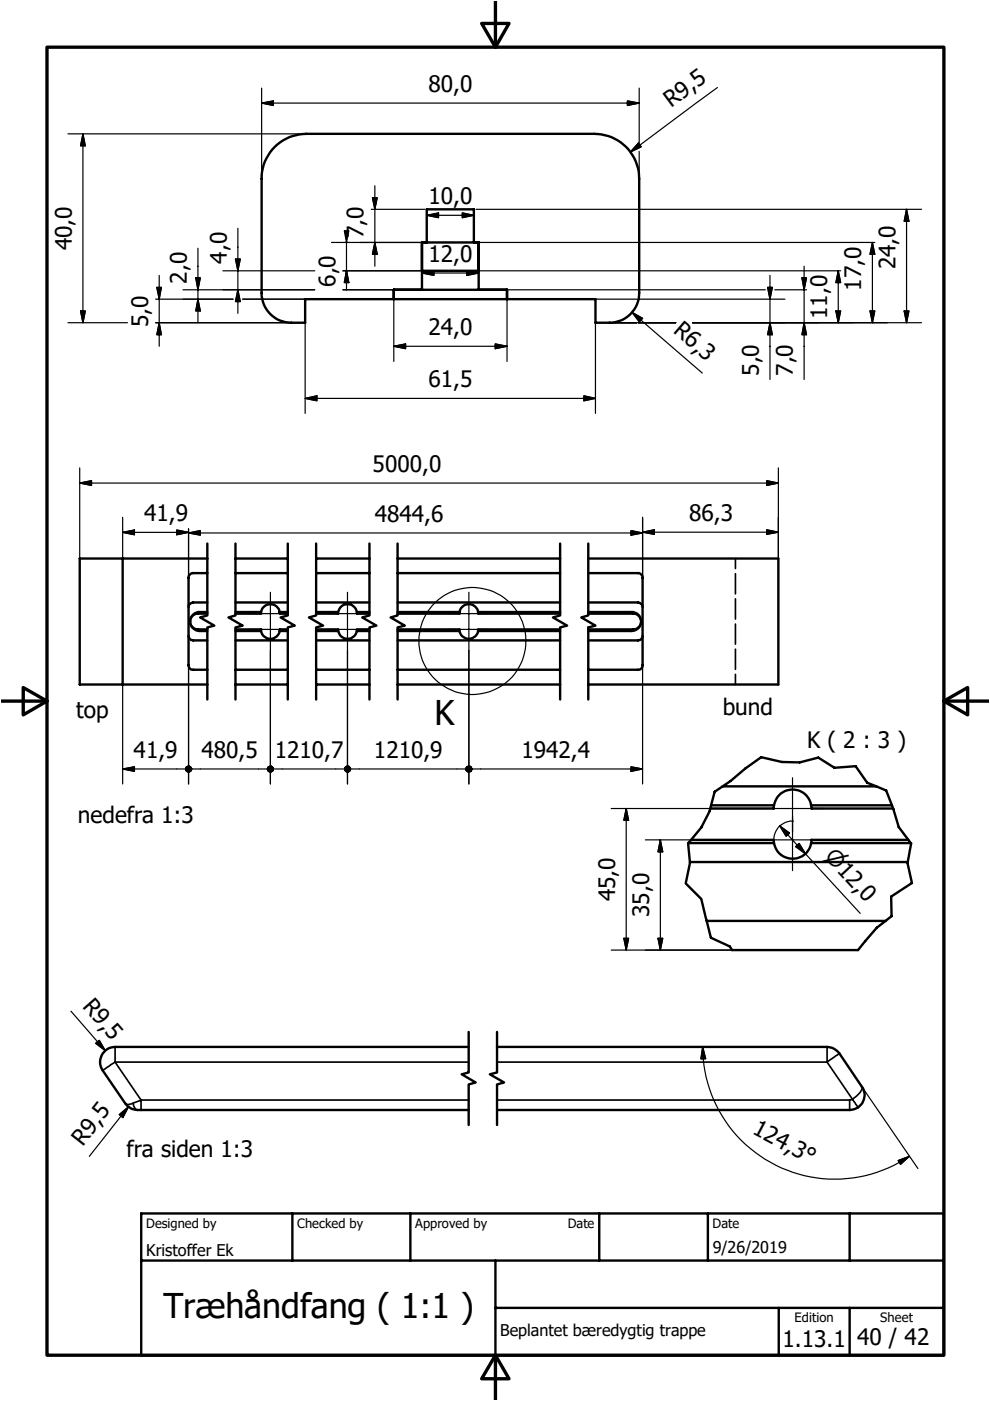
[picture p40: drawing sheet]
<svg xmlns="http://www.w3.org/2000/svg" width="210mm" height="297mm" viewBox="0 0 210 297" stroke-linecap="round" stroke-linejoin="round" font-family="sans-serif">
<defs><g id="words">
<g font-size="7.2">
<text x="92.1" y="153.8">K</text>
<text x="34.6" y="279.4">Træhåndfang ( 1:1 )</text>
</g>
<g font-size="4.8">
<text x="90.9" y="19.5">80,0</text>
<text x="142.3" y="22.9" transform="rotate(-37 142.3 22.9)">R9,5</text>
<text x="90.9" y="43.3">10,0</text>
<text x="15.2" y="53.1" transform="rotate(-90 15.2 53.1)">40,0</text>
<text x="77.1" y="50.5" transform="rotate(-90 77.1 50.5)">7,0</text>
<text x="48.1" y="55.9" transform="rotate(-90 48.1 55.9)">4,0</text>
<text x="90.9" y="55.6">12,0</text>
<text x="189.8" y="57.1" transform="rotate(-90 189.8 57.1)">24,0</text>
<text x="39.6" y="60.1" transform="rotate(-90 39.6 60.1)">2,0</text>
<text x="71.1" y="60.8" transform="rotate(-90 71.1 60.8)">6,0</text>
<text x="182.6" y="61.7" transform="rotate(-90 182.6 61.7)">17,0</text>
<text x="31.4" y="69.3" transform="rotate(-90 31.4 69.3)">5,0</text>
<text x="90.9" y="71">24,0</text>
<text x="142.6" y="70.5" transform="rotate(41 142.6 70.5)">R6,3</text>
<text x="175.4" y="67.6" transform="rotate(-90 175.4 67.6)">11,0</text>
<text x="90.9" y="82.1">61,5</text>
<text x="160.9" y="79.7" transform="rotate(-90 160.9 79.7)">5,0</text>
<text x="168.1" y="79.7" transform="rotate(-90 168.1 79.7)">7,0</text>
<text x="79" y="100">5000,0</text>
<text x="30.5" y="110.5">41,9</text>
<text x="79.5" y="110.6">4844,6</text>
<text x="146.1" y="110.5">86,3</text>
<text x="16.1" y="152.2">top</text>
<text x="153.3" y="151.6">bund</text>
<text x="28.3" y="160.7">41,9</text>
<text x="42.7" y="160.7">480,5</text>
<text x="58.3" y="160.7">1210,7</text>
<text x="79.3" y="160.7">1210,9</text>
<text x="110.5" y="160.7">1942,4</text>
<text x="171.1" y="158.5">K ( 2 : 3 )</text>
<text x="16.5" y="174.4">nedefra 1:3</text>
<text x="130.4" y="191.1" transform="rotate(-90 130.4 191.1)">45,0</text>
<text x="137.6" y="194.5" transform="rotate(-90 137.6 194.5)">35,0</text>
<text x="17.4" y="213.4" transform="rotate(49 17.4 213.4)">R9,5</text>
<text x="17.6" y="243.1" transform="rotate(-52 17.6 243.1)">R9,5</text>
<text x="26.8" y="245.2">fra siden 1:3</text>
<text x="159.3" y="240.3" transform="rotate(28 159.3 240.3)">124,3°</text>
<text x="165.9" y="285.6">1.13.1</text>
<text x="181.7" y="285.3">40 / 42</text>
</g>
<text font-size="4.6" x="174.6" y="181.7" transform="rotate(47 174.6 181.7)">⌀12,0</text>
<g font-size="3.4">
<text x="31" y="266.2">Kristoffer Ek</text>
<text x="151.1" y="265.7">9/26/2019</text>
<text x="106.1" y="283.3">Beplantet bæredygtig trappe</text>
</g>
<g font-size="2.7">
<text x="31" y="260.4">Designed by</text>
<text x="63" y="260.4">Checked by</text>
<text x="88.1" y="260.4">Approved by</text>
<text x="120.4" y="260.3">Date</text>
<text x="151.1" y="260.3">Date</text>
<text x="168.5" y="280.4">Edition</text>
<text x="186.6" y="280.4">Sheet</text>
</g>
</g></defs>
<g fill="none" stroke="#000" stroke-width=".51">
<path d="M58.2 31.2a9.4 9.4 0 0 1 6.8-2.8h61a9.5 9.5 0 0 1 9.5 9.5v24.2a6.3 6.3 0 0 1-6.3 6.3h-2.9v-5h-61.6v5a12.6 12.6 0 0 1-4.8-.3 6.2 6.2 0 0 1-4.4-6v-24.2a9.2 9.2 0 0 1 2.7-6.7zM89.5 57.4h12M90.5 51.4v-7h10v7M83.5 63.4v-2h24v2M89.5 61.4v-10h12v10M26 118.4v26.7M44 115.2v15.3l-1.6 .4 3 1.7-1.4 .4v15.3M44 118.4h-27.1v26.7h27.1M49.9 115.2v15.3l-1.5 .4 3 1.7-1.5 .4v15.3M49.9 118.4h11.1M61 115.2v15.3l-1.5 .4 3 1.7-1.5 .4v15.3M67 115.2v15.3l-1.5 .4 3 1.7-1.5 .4v15.3"/>
<path d="M67 118.4h11.3M78.3 115.2v15.3l-1.5 .4 3 1.7-1.5 .4v15.3M84.3 115.2v15.3l-1.5 .4 3 1.7-1.5 .4v15.3M84.3 118.4h34.5M118.8 115.2v15.3l-1.6 .4 3 1.7-1.4 .4v15.3M124.7 115.2v15.3l-1.5 .4 3.1 1.7-1.6 .4v15.3M124.7 118.4h40.3v26.7h-40.3M40 134.8l.1 .4 .4 .5 3.5 .1M44 127.7l-3.2 .1a.95 .95 0 0 0-.8 .9M44 129.8a3.6 3.6 0 0 0-2.7 .2 2.02 2.02 0 0 0-.9 2.3 2.02 2.02 0 0 0 1.9 1.5h1.7M44 130.1h-2a1.67 1.67 0 0 0-1.7 1.7 1.67 1.67 0 0 0 1.7 1.6h2M44 121.5h-3.2l-.4 .2-.4 .6v18.9l.5 .8h3.5"/>
<path d="M49.9 129.8h5.4M49.9 127.7h11.1M49.9 133.8h5.4M49.9 135.8h11.1M49.9 133.4h5.4v.4M49.9 121.5h11.1M55.3 133.8a2 2 0 0 0 2 1.6 2 2 0 0 0 2-1.6M55.3 129.8a2 2 0 0 1 2-1.7 2 2 0 0 1 2 1.7M55.3 129.8v.3h-5.4M59.3 129.8h1.7M59.3 133.8h1.7M59.3 129.8v.3h1.7"/>
<path d="M61 133.4h-1.7v.4M67 129.8h4.7a2.02 2.02 0 0 1 2-1.7 2.02 2.02 0 0 1 2 1.7M67 127.7h11.3M67 133.8h4.7M67 135.8h11.3M67 133.4h4.7v.4M67 121.5h11.3M71.7 133.8a2.02 2.02 0 0 0 2 1.6 2.02 2.02 0 0 0 2-1.6M71.7 129.8v.3h-4.7M75.7 129.8h2.6M75.7 133.8h2.6M75.7 129.8v.3h2.6"/>
<path d="M78.3 133.4h-2.6v.4M84.3 133.8h13.1a2 2 0 0 0 2 1.6 2 2 0 0 0 2-1.6M84.3 129.8h13.1M84.3 127.7h34.5M84.3 135.8h34.5M84.3 133.4h13.1v.4M84.3 121.5h34.5M97.4 129.8a2 2 0 0 1 2-1.7 2 2 0 0 1 2 1.7M97.4 129.8v.3h-13.1M101.4 129.8h17.4M101.4 133.8h17.4M101.4 129.8v.3h17.4"/>
<path d="M118.8 133.4h-17.4v.4M124.7 127.7h10.6l.7 .4 .2 .6M124.7 129.8h9.2a2.01 2.01 0 0 1 2 2 2.01 2.01 0 0 1-2 2h-9.2M124.7 130.1h9.6a1.67 1.67 0 0 1 1.6 1.7 1.67 1.67 0 0 1-1.6 1.6h-9.6M124.7 121.5h10.8l.5 .4 .2 .4v19.1l-.3 .4-.4 .2h-10.8M136.2 134.8l-.2 .6-.3 .3-.4 .1h-10.6M49.9 145.1h11.1M49.9 142h11.1M67 145.1h11.3M67 142h11.3M84.3 145.1h34.5M84.3 142h34.5"/>
<path d="M145.9 178.7h18.2M146.5 178.1h17.6v.6M150.8 170.7h13.3M151.5 167.9l3.4-2.3 3.1-2.6 3.4-2.5 4.4 1.1h3.8l3.9-1 3.4 2.2 4.5-.4 2.5 3.6 4 1.6a52.3 52.3 0 0 1 2.7 7.8l2.6 3.4-.8 4.2 1 4.2-4.5 2.9 .1 4.1-3.1 2.5-4 4.7h-26.7l-.5-.7-4-1.9-2-8.2-3.3-3.3a15.6 15.6 0 0 0 .5-8.6 17 17 0 0 0 4.9-8zM153.2 166.7h32.6M164.1 170.7a4 4 0 0 1 3.9-3.3 4 4 0 0 1 4 3.3M164.1 178.7a4 4 0 0 0 3.9 3.4 4 4 0 0 0 4-3.4M164.1 170.7v.7h-13.5M172 170.7l.1 .7h17.3M172 170.7h17.1M172 178.7h21.1M192.6 178.1h-20.5l-.1 .6"/>
<path d="M146.3 182.8h46.2M149.8 195.3h38M99.4 218.8v8.6l-1.5 .4 3 1.7-1.5 .4v8.6M105.4 218.8v8.6l-1.5 .4 3 1.7-1.5 .4v8.6M99.4 222h-75a3.2 3.2 0 0 0-2.6 5l4.8 6.9 .8 .9a2.68 2.68 0 0 0 1.8 .5h70.2M105.4 222h70a3.4 3.4 0 0 1 2.6 1.4l4.7 7a3.1 3.1 0 0 1-2.6 4.9h-74.7M29.9 257.3h170.2v30h-170.2zM62 257.3v10M87 257.3v10M127.1 257.3v10M150.1 257.3v10M180.1 257.3v10"/>
<path d="M29.9 267.3h170.2M105 277.3h95.1M105 267.3v20M165.1 277.3v10M180.1 277.3v10"/>
</g>
<g fill="none" stroke="#000" stroke-width=".35">
<path d="M155.9 118.4v2.1M155.9 121.6v4.3M155.9 127v4.2M155.9 132.3v4.3M155.9 137.6v4.3M155.9 143v2.1M24.4 225.2l-2.6 1.8M24.4 225.2l5.5 8M24.4 222v3.2M24.4 225.2h75M28.2 233.9l-.8 .3-.6-.1-.2-.2M28.2 233.9a1.56 1.56 0 0 0 1 1.4"/>
<path d="M29.9 233.2l-1.7 .7M29.9 233.2v2.1M29.9 233.2h69.5M105.4 225.2h70M105.4 233.2h74.7M175.4 222v3.2M175.4 225.2l5.3 7.9M178 223.4l-2.6 1.8M180.1 233.2v2.1M180.7 233.1l-.6 .1M180.7 233.1l1.2 1.7M182.7 230.4l.1 .1a3.6 3.6 0 0 1-2.1 2.6"/>
</g>
<path d="M10 10h190.1v277.3h-190.1zM102.1 5h5.8l-2.9 5zM105 .3v9.7M.3 148.6h9.7M4.9 145.8l5.1 2.8-5.1 3zM200.1 148.6l5.1-2.8v5.8zM200.1 148.6h9.5M105 287.3l2.9 5h-5.8zM105 287.3v9.4" fill="none" stroke="#000" stroke-width=".71"/>
<g fill="none" stroke="#000" stroke-width=".25">
<path d="M55.5 18.7v19.2M135.5 18.7v12M152.1 18.6l-18.4 13.6M14.4 28.4h50.6M17.6 28.4l.5 2.5h-1zM17.6 28.4v40M55.5 21.9l2.5-.5v1zM55.5 21.9h80M79.5 39.4v17M133 21.4l2.5 .5-2.5 .5zM135.4 30.3l.5 .8-2.2 1.1zM135.5 32.1v5.8"/>
<path d="M33.8 58.4v15M41.5 58.9h1l-.5 2.5zM42 52.6v15.8M47.3 57.4h19.4M49.9 54.9h1l-.5 2.5zM50.4 48.4v18M70.3 51.4h19.2M72.7 57.4h16.8M73.4 51.2l.1 .2v-.2M73.5 57.4l.5 2.5h-1zM73.5 51.2v10.3M78.7 44.4h11.4"/>
<path d="M79 41.9h1l-.5 2.5zM79.5 51.4l.5 2.5h-1zM89.5 57.9l2.5-.5v1zM89.5 57.9h12M90.5 45.6l2.5-.5v1.1zM90.5 45.6h10M98 45.1l2.5 .5-2.5 .6zM99 57.4l2.5 .5-2.5 .5zM100.9 44.4h94.5M101.5 51.4h84M163.3 58.4v22M170 58.9h1l-.5 2.5z"/>
<path d="M170.5 56.4v24M177.7 57.4l.5 2.5h-1zM177.7 57.4v11M178.2 57.4h-76.7v3.7M185 51.4l.5 2.5h-1zM185 51.4v17M192.2 44.4l.5 2.5h-1zM192.2 44.4v24M14.4 68.4h12.6M17.1 65.9h1l-.5 2.5zM33 68.4h28.8M33 63.4h16.4"/>
<path d="M33.2 60.9h1l-.4 2.5zM33.8 68.4l.4 2.6h-1zM38.8 61.4h27.9M42 63.4l.5 2.5h-1zM50.4 61.4l.5 2.5h-1zM51.4 63.4h13.3M64.7 68.4v19.2M72.7 61.4h10.8M83.5 73.4l2.5-.5v1zM83.5 73.4h24M83.5 63.4v13.2M105 72.9l2.5 .5-2.5 .5z"/>
<path d="M107.5 63.4v13.2M107.5 61.4h54.8M126.3 68.4v19.2M126.3 63.4h40.1M129.2 68.4h5.8M134 66.2l2.2 1.3-.6 .8zM134 66.2l14.9 12.9M135.3 68.4h8M146.8 68.4h48.6M162.7 60.9h1.1l-.5 2.5zM163.3 68.4l.5 2.6h-1.1zM164.3 61.4h6.7"/>
<path d="M170.5 68.4l.5 2.6h-1zM177.2 65.9h1l-.5 2.5zM184.5 65.9h1l-.5 2.5zM191.7 65.9h1l-.5 2.5zM16.9 99.2v19.2M64.7 84.5l2.5-.6v1.1zM64.7 84.5h61.6M123.8 83.9l2.5 .6-2.5 .5zM165 99.2v19.2M16.9 102.4l2.5-.5v1zM16.9 102.4h148.1M26 112.9l2.5-.5v1z"/>
<path d="M26 112.9h14M26 109.7v8.7M37.5 112.4l2.5 .5-2.5 .5zM40 113l2.5-.5v1zM40 113h96.2M40 112.1v10.4M133.8 112.5l2.4 .5-2.4 .5zM136.2 112.8l2.5-.5v1zM136.2 109.7v12.8M136.2 112.8h28.8M162.6 101.9l2.4 .5-2.4 .5zM162.6 112.3l2.4 .5-2.4 .5z"/>
<path d="M52.8 130.1h8.2M52.8 133.4h8.2M57.3 125.6v40.6M69.2 130.1h9M69.2 133.4h9M73.7 125.6v40.6M94.9 130.1h9M94.9 133.4h9M99.4 125.6v40.6M26 145.1v21.1M40 141v25.2M136.2 141v25.2"/>
<path d="M26 163l2.5-.4v.9zM26 163h13.3M40.6 163h16.1M58 163h15M74.3 163h24.5M100 163h36.2M129.6 171.4h45M132.8 171.4l.5 2.5h-1zM132.8 171.4v30M133.8 162.6l2.4 .4-2.4 .5zM136.8 178.1h37.8M140 178.1l.5 2.5h-1z"/>
<path d="M140 178.1v23.3M164.1 178.2v.5M165.3 175.1l2.1 1.5-.7 .7zM165.3 175.1l17.1 18.5M168 174.1a3.9 3.9 0 0 0-3.9 3.9M168 164.9v19.7M168.2 174.1h.1M168.7 179.5l.7-.7 1.4 2.2zM132.3 198.9h1l-.5 2.5zM139.5 198.9h1l-.5 2.5zM15 214.4l7.3 8.4M129.6 201.4h25.6"/>
<path d="M20.3 221.2l.8-.6 1.2 2.2zM25.3 236.3l1.9-1.6-1.2 2.3zM27.2 234.7l-8.3 10.5M149 222l.6 2.5h-1zM149 222a28 28 0 0 0 43.8 23.2M182.7 230.4l11.9 17.3M190.4 246.1l2.4-.9-1.9 1.7z"/>
<circle cx="100.1" cy="135.9" r="11.3"/>
</g>
<g fill="#000" stroke="#000" stroke-width=".25">
<path d="M17.6 28.4l.5 2.5h-1zM55.5 21.9l2.5-.5v1zM133 21.4l2.5 .5-2.5 .5zM135.4 30.3l.5 .8-2.2 1.1zM41.5 58.9h1l-.5 2.5zM49.9 54.9h1l-.5 2.5zM73 48.9h1l-.5 2.5zM73.5 57.4l.5 2.5h-1zM79 41.9h1l-.5 2.5zM79.5 51.4l.5 2.5h-1zM89.5 57.9l2.5-.5v1zM90.5 45.6l2.5-.5v1.1z"/>
<path d="M98 45.1l2.5 .5-2.5 .6zM99 57.4l2.5 .5-2.5 .5zM170 58.9h1l-.5 2.5zM177.7 57.4l.5 2.5h-1zM185 51.4l.5 2.5h-1zM192.2 44.4l.5 2.5h-1zM17.1 65.9h1l-.5 2.5zM33.2 60.9h1l-.4 2.5zM33.8 68.4l.4 2.6h-1zM42 63.4l.5 2.5h-1zM50.4 61.4l.5 2.5h-1zM83.5 73.4l2.5-.5v1z"/>
<path d="M105 72.9l2.5 .5-2.5 .5zM134 66.2l2.2 1.3-.6 .8zM162.7 60.9h1.1l-.5 2.5zM163.3 68.4l.5 2.6h-1.1zM170.5 68.4l.5 2.6h-1zM177.2 65.9h1l-.5 2.5zM184.5 65.9h1l-.5 2.5zM191.7 65.9h1l-.5 2.5zM64.7 84.5l2.5-.6v1.1zM123.8 83.9l2.5 .6-2.5 .5zM16.9 102.4l2.5-.5v1zM26 112.9l2.5-.5v1z"/>
<path d="M37.5 112.4l2.5 .5-2.5 .5zM40 113l2.5-.5v1zM133.8 112.5l2.4 .5-2.4 .5zM136.2 112.8l2.5-.5v1zM162.6 101.9l2.4 .5-2.4 .5zM162.6 112.3l2.4 .5-2.4 .5zM26 163l2.5-.4v.9zM40.5 162.7l.1 .3zM40.4 162.6l.2 .4zM40.2 162.4l.4 .6zM40 162.4h.2l.4 .6zM39.9 162.4l.7 .6z"/>
<path d="M39.7 162.5l.2-.1 .7 .6zM39.5 162.6l.2-.1 .9 .5zM39.5 162.6l1.1 .4-1.2-.2zM39.4 162.8l1.2 .2h-1.3zM39.3 163h1.3l-1.3 .2zM39.3 163.2l1.3-.2-1.2 .3zM39.4 163.3l1.2-.3-1.1 .5zM39.5 163.5l1.1-.5-.9 .6zM39.7 163.6l.9-.6-.7 .7zM39.9 163.7l.7-.7-.6 .7zM40.6 163l-.6 .7zM40.6 163l-.4 .6z"/>
<path d="M40.6 163l-.2 .5zM40.6 163l-.1 .4zM40.6 163v.2zM57.8 162.7l.2 .3zM57.7 162.6l.3 .4zM57.5 162.4l.5 .6zM57.4 162.4h.1l.5 .6zM57.2 162.4l.8 .6zM57 162.5l.2-.1 .8 .6zM56.9 162.6l.1-.1 1 .5zM56.9 162.6l1.1 .4-1.3-.2zM56.7 162.8l1.3 .2h-1.3z"/>
<path d="M56.7 163h1.3l-1.3 .2zM56.7 163.2l1.3-.2-1.3 .3zM56.7 163.3l1.3-.3-1.1 .5zM56.9 163.5l1.1-.5-1 .6zM57 163.6l1-.6-.8 .7zM57.2 163.7l.8-.7-.6 .7zM58 163l-.6 .7zM58 163l-.5 .6zM58 163l-.3 .5zM58 163l-.2 .4zM58 163l-.1 .2zM74.2 162.7l.1 .3z"/>
<path d="M74.1 162.6l.2 .4zM73.9 162.4l.4 .6zM73.8 162.4h.1l.4 .6zM73.5 162.4h.3l.5 .6zM73.4 162.5l.1-.1 .8 .6zM73.3 162.6l.1-.1 .9 .5zM73.3 162.6l1 .4-1.2-.2zM73.1 162.8l1.2 .2h-1.2zM73.1 163h1.2l-1.2 .2zM73.1 163.2l1.2-.2-1.2 .3zM73.1 163.3l1.2-.3-1 .5zM73.3 163.5l1-.5-.9 .6z"/>
<path d="M73.4 163.6l.9-.6-.8 .7zM73.5 163.7l.8-.7-.5 .7zM74.3 163l-.5 .7zM74.3 163l-.4 .6zM74.3 163l-.2 .5zM74.3 163l-.1 .4zM74.3 163v.2zM99.9 162.7l.1 .3zM99.8 162.6l.2 .4zM99.6 162.4l.4 .6zM99.5 162.4h.1l.4 .6zM99.3 162.4l.7 .6z"/>
<path d="M99.1 162.5l.2-.1 .7 .6zM98.9 162.6l.2-.1 .9 .5zM98.9 162.6l1.1 .4-1.2-.2zM98.8 162.8l1.2 .2h-1.2zM98.8 163h1.2l-1.2 .2zM98.8 163.2l1.2-.2-1.2 .3zM98.8 163.3l1.2-.3-1.1 .5zM98.9 163.5l1.1-.5-.9 .6zM99.1 163.6l.9-.6-.7 .7zM99.3 163.7l.7-.7-.5 .7zM100 163l-.5 .7zM100 163l-.4 .6z"/>
<path d="M100 163l-.2 .5zM100 163l-.1 .4zM100 163v.2zM132.8 171.4l.5 2.5h-1zM133.8 162.6l2.4 .4-2.4 .5zM165.3 175.1l2.1 1.5-.7 .7zM168.7 179.5l.7-.7 1.4 2.2zM132.3 198.9h1l-.5 2.5zM139.5 198.9h1l-.5 2.5zM140 178.1l.5 2.5h-1zM20.3 221.2l.8-.6 1.2 2.2zM25.3 236.3l1.9-1.6-1.2 2.3z"/>
<path d="M149 222l.6 2.5h-1zM190.4 246.1l2.4-.9-1.9 1.7z"/>
</g>
<use href="#words"/>
</svg>
